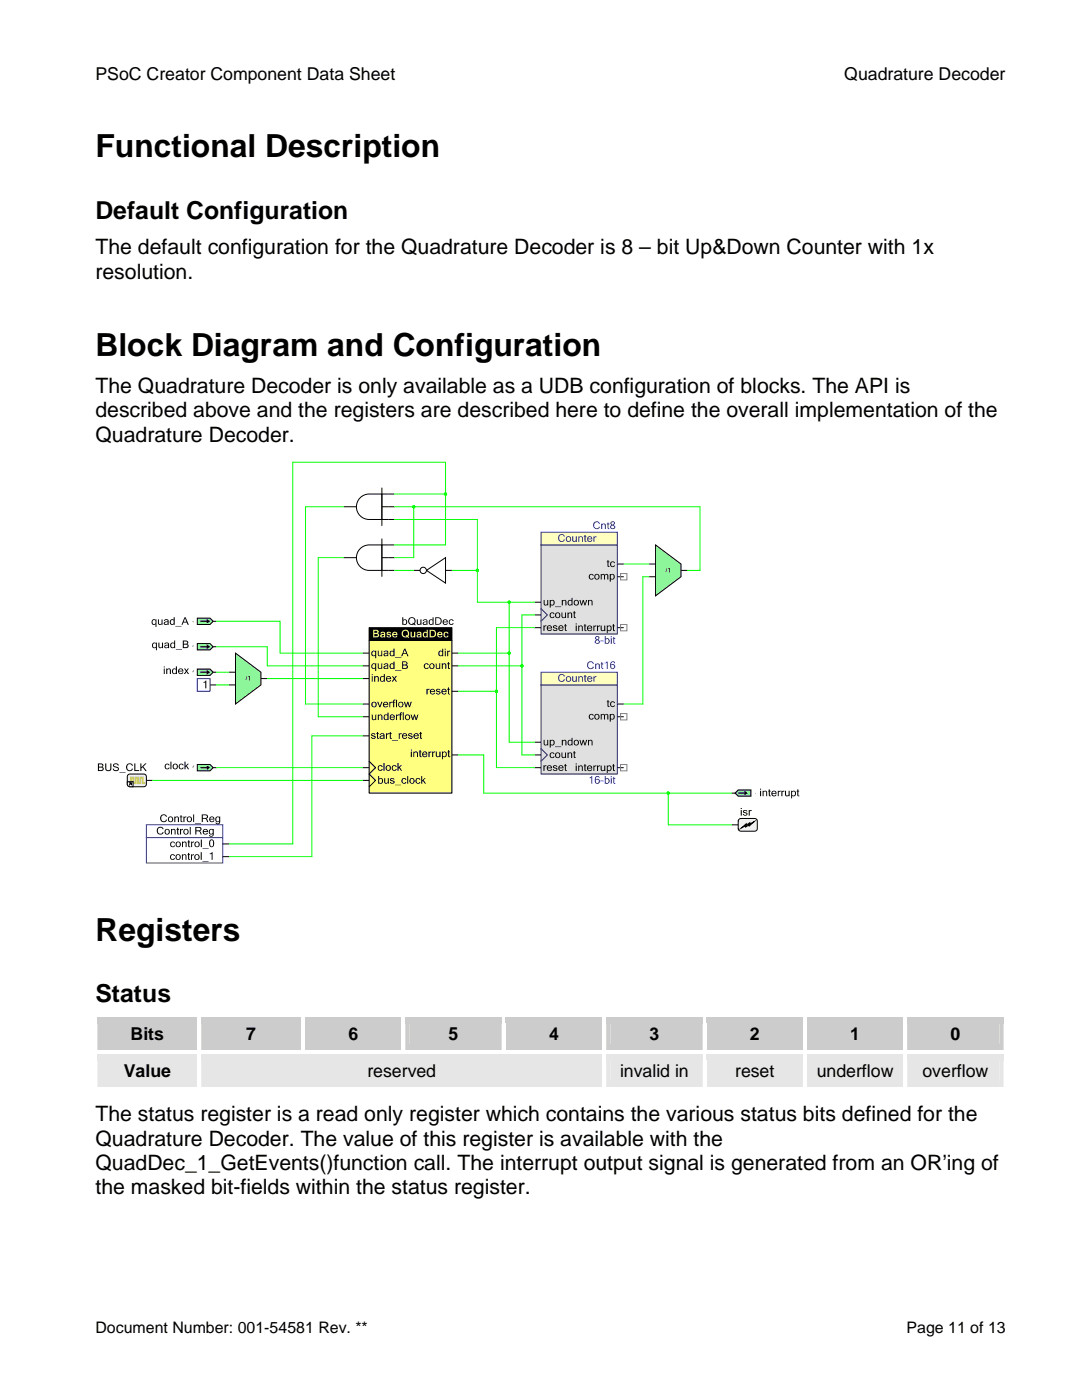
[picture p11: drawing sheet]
<svg xmlns="http://www.w3.org/2000/svg" width="216mm" height="279mm" viewBox="0 0 216 279" stroke-linecap="round" stroke-linejoin="round" font-family="sans-serif">
<defs><g id="words">
<g font-size="6.3">
<text x="19" y="31.3">Functional Description</text>
<text x="19" y="71">Block Diagram and Configuration</text>
<text x="19" y="187.7">Registers</text>
</g>
<g font-size="4.9">
<text x="19" y="43.7">Default Configuration</text>
<text x="19" y="200">Status</text>
</g>
<g font-size="4.2">
<text x="19" y="50.8">The default configuration for the Quadrature Decoder is 8 – bit Up&amp;Down Counter with 1x</text>
<text x="19" y="55.6">resolution.</text>
<text x="19" y="78.4">The Quadrature Decoder is only available as a UDB configuration of blocks. The API is</text>
<text x="19" y="83.2">described above and the registers are described here to define the overall implementation of the</text>
<text x="19.1" y="88.1">Quadrature Decoder.</text>
<text x="19" y="223.8">The status register is a read only register which contains the various status bits defined for the</text>
<text x="19" y="228.6">Quadrature Decoder. The value of this register is available with the</text>
<text x="19" y="233.5">QuadDec_1_GetEvents()function call. The interrupt output signal is generated from an OR’ing of</text>
<text x="19" y="238.4">the masked bit-fields within the status register.</text>
</g>
<g font-size="3.5">
<text x="19" y="16">PSoC Creator Component Data Sheet</text>
<text x="168.5" y="16">Quadrature Decoder</text>
<text x="26.1" y="207.5">Bits</text>
<text x="49.1" y="207.5">7</text>
<text x="69.5" y="207.5">6</text>
<text x="89.5" y="207.5">5</text>
<text x="109.6" y="207.5">4</text>
<text x="129.6" y="207.5">3</text>
<text x="149.6" y="207.5">2</text>
<text x="169.6" y="207.5">1</text>
<text x="189.7" y="207.5">0</text>
<text x="24.7" y="214.9">Value</text>
<text x="73.3" y="214.9">reserved</text>
<text x="123.7" y="214.9">invalid in</text>
<text x="146.7" y="214.9">reset</text>
<text x="163" y="214.9">underflow</text>
<text x="184.1" y="214.9">overflow</text>
</g>
<g font-size="3.2">
<text x="19" y="266">Document Number: 001-54581 Rev. **</text>
<text x="180.9" y="266">Page 11 of 13</text>
</g>
</g></defs>
<path d="M39.4 123.4v1.2h2.5l.6-.6-.6-.6zM42.5 124h.7z" fill-rule="evenodd" fill="#40e0d0"/>
<path d="M39.4 123.4h2.5l.6 .6-.6 .6h-2.5zM42.5 124h.7" fill="none" stroke="#000" stroke-width=".2"/>
<g fill="#000">
<path d="M30.4 123.7l.3-.1 .3 .1 .2-.1v1.5h-.2v-.5a.53 .53 0 0 1-.7-.1 .53 .53 0 0 1 .1-.8zM30.5 123.8v.5l.1 .2h.3l.1-.1v-.5l-.3-.2zM31.5 123.6h.2v.8l.2 .2 .3-.2v-.8h.2v1.1h-.2v-.1a.4 .4 0 0 1-.4 .1 .4 .4 0 0 1-.3-.4zM32.9 124.3a.27 .27 0 0 0 .2 .3 .27 .27 0 0 0 .3-.2v-.2zM32.8 123.7l.4-.1a.38 .38 0 0 1 .5 .4v.7l-.3-.1-.5 .1-.2-.2v-.3l.7-.2v-.2l-.2-.1-.5 .2zM34.2 123.8a.41 .41 0 0 0-.1 .5 .41 .41 0 0 0 .4 .2l.1-.1v-.5zM34 123.7l.4-.1 .2 .1v-.5h.3v1.5h-.3v-.1a.52 .52 0 0 1-.7-.1 .52 .52 0 0 1 .1-.8zM35 124.9h1.2v.1h-1.2zM36.9 123.4l-.2 .7h.5zM36.8 123.2h.2l.7 1.5h-.3l-.1-.5h-.7l-.2 .5h-.2z" fill-rule="evenodd"/>
<path d="M40 123.9h1.3v-.3l.6 .4-.6 .4v-.3h-1.3z" fill-rule="evenodd"/>
</g>
<path d="M38.4 124l.2 .1" fill="none" stroke="#808080" stroke-width=".2"/>
<path d="M39.4 128.4v1.3h2.5l.6-.6-.6-.7zM42.5 129.1h.7z" fill-rule="evenodd" fill="#40e0d0"/>
<path d="M39.4 128.4h2.5l.6 .7-.6 .6h-2.5zM42.5 129.1h.7" fill="none" stroke="#000" stroke-width=".2"/>
<g fill="#000">
<path d="M30.5 128.4l.8-.2v1.6h-.2v-.6a.54 .54 0 0 1-.7-.1 .54 .54 0 0 1 .1-.7zM30.6 128.5v.6l.4 .1 .1-.2v-.5l-.3-.1zM31.6 128.2h.2v.9l.2 .1 .3-.2v-.8h.2v1.1h-.2v-.1a.4 .4 0 0 1-.4 .2 .4 .4 0 0 1-.3-.4zM33 128.9a.27 .27 0 0 0 .2 .4 .27 .27 0 0 0 .3-.2v-.3zM32.9 128.4l.4-.2a.38 .38 0 0 1 .4 .4v.7h-.2v-.1l-.5 .2-.2-.2v-.4l.7-.1v-.2l-.2-.1-.5 .2zM34.2 128.5v.5l.1 .2h.3l.2-.2v-.5l-.3-.1zM34.1 128.4l.3-.2 .4 .1v-.5h.1v1.5h-.1v-.1a.54 .54 0 0 1-.8-.1 .54 .54 0 0 1 .1-.7zM35.1 129.6h1.2v.1h-1.2zM36.5 127.8a.99 .99 0 0 1 1 .3v.3l-.2 .1a.43 .43 0 0 1 .3 .6 .43 .43 0 0 1-.5 .2h-.6zM36.7 128v.5l.6-.2v-.2zM36.7 128.7v.5l.7-.2-.1-.3z" fill-rule="evenodd"/>
<path d="M40 129h1.3v-.3l.6 .4-.6 .4v-.3h-1.3z" fill-rule="evenodd"/>
</g>
<path d="M38.6 128.8l-.2 .3" fill="none" stroke="#808080" stroke-width=".2"/>
<path d="M39.4 133.5v1.3h2.5l.6-.6-.6-.7zM42.5 134.2h.7z" fill-rule="evenodd" fill="#40e0d0"/>
<path d="M39.4 133.5h2.5l.6 .7-.6 .6h-2.5zM42.5 134.2h.7" fill="none" stroke="#000" stroke-width=".2"/>
<g fill="#000">
<path d="M32.7 133.4h.2v1.1h-.2zM32.7 133h.2v.2h-.2zM33.2 133.4h.2v.2a.4 .4 0 0 1 .4-.2 .4 .4 0 0 1 .3 .4v.7h-.2v-.8l-.2-.1-.3 .1v.8h-.2zM34.6 133.6v.7h.4l.1-.1v-.5l-.3-.2zM34.5 133.5l.3-.1 .3 .1v-.5h.2v1.5h-.2v-.1a.53 .53 0 0 1-.7-.1 .53 .53 0 0 1 .1-.8zM35.7 133.5a.55 .55 0 0 1 .6-.1 .55 .55 0 0 1 .3 .6h-.9a.33 .33 0 0 0 .3 .4 .33 .33 0 0 0 .4-.2h.2a.57 .57 0 0 1-.9 .2 .57 .57 0 0 1 0-.9zM35.9 133.6l-.1 .3h.6l-.2-.3zM36.7 133.4h.3l.2 .4 .3-.4h.2l-.4 .5 .4 .6h-.2l-.3-.4-.3 .4h-.2l.4-.6z" fill-rule="evenodd"/>
<path d="M40 134h1.3v-.3l.6 .5-.6 .4v-.3h-1.3z" fill-rule="evenodd"/>
</g>
<path d="M38.7 133.8l-.3 .4" fill="none" stroke="#808080" stroke-width=".2"/>
<path d="M39.4 152.6v1.2h2.5l.6-.6-.6-.6zM42.5 153.2h.7z" fill-rule="evenodd" fill="#40e0d0"/>
<path d="M45.7 134.2h1.3M45.7 136.7h1.3M52.1 135.4h1.2M39.4 152.6h2.5l.6 .6-.6 .6h-2.5zM42.5 153.2h.7" fill="none" stroke="#000" stroke-width=".2"/>
<g fill="#000">
<path d="M33 152.5l.6-.1 .2 .3-.3-.1a.37 .37 0 0 0-.4 .4 .37 .37 0 0 0 .5 .3l.2-.1a.55 .55 0 0 1-.8 .2 .55 .55 0 0 1 0-.9zM34 152h.2v1.5h-.2zM34.4 153a.56 .56 0 0 1 1.1 0 .56 .56 0 0 1-1.1 0zM34.7 152.7a.39 .39 0 0 0-.1 .5 .39 .39 0 0 0 .6 .1 .39 .39 0 0 0 .1-.6 .39 .39 0 0 0-.6 0zM35.8 152.5l.5-.1 .3 .3-.3-.1a.37 .37 0 0 0-.4 .4 .37 .37 0 0 0 .5 .3l.2-.1a.55 .55 0 0 1-.8 .2 .55 .55 0 0 1 0-.9zM36.8 152h.2v.9l.4-.5h.3l-.4 .4 .4 .7h-.2l-.4-.5-.1 .5h-.2z" fill-rule="evenodd"/>
<path d="M40 153.1h1.3v-.3l.6 .4-.6 .4v-.3h-1.3z" fill-rule="evenodd"/>
</g>
<path d="M38.7 152.8l-.3 .4" fill="none" stroke="#808080" stroke-width=".2"/>
<path d="M47 130.3l5.1 3.9v2.5l-5.1 3.8z" fill-rule="evenodd" fill="#98fb98"/>
<path d="M47 130.3l5.1 3.9v2.5l-5.1 3.8z" fill="none" stroke="#000" stroke-width=".2"/>
<path d="M49.3 134.9l-.2 .9h-.1zM49.5 135l.3-.1v.9h-.1v-.7z" fill-rule="evenodd" fill="#000"/>
<path d="M147.4 163.6l.4-.3 3 .1 .3 .5-.1 1.7-.4 .3-3-.1-.3-.4z" fill-rule="evenodd" fill="#f1f1f1"/>
<path d="M147.4 163.6l.4-.3 3 .1 .3 .5-.1 1.7-.4 .3-3-.1-.3-.4z" fill="none" stroke="#000" stroke-width=".2"/>
<path d="M147.9 165.2l1-.8v.3l.7-.5v.3l.9-.5-1 .8v-.2l-.7 .5v-.3z" fill-rule="evenodd" fill="#ff0"/>
<path d="M146 164.6h1.3M147.9 165.2l1-.8v.3l.7-.5v.3l.9-.5-1 .8v-.2l-.7 .5v-.3z" fill="none" stroke="#000" stroke-width=".2"/>
<path d="M147.8 161.7h.2v1.1h-.2zM147.8 161.2h.2v.3h-.2zM148.4 161.7h.5l.2 .2-.5-.1-.1 .2a.62 .62 0 0 1 .6 .6l-.2 .2h-.5l-.2-.4 .5 .2 .3-.2a.52 .52 0 0 1-.6-.7zM149.4 161.7h.2v.1l.4-.2v.2l-.4 .2v.8h-.2z" fill-rule="evenodd" fill="#000"/>
<path d="M146.7 158.3l.6-.7h2.5v1.3h-2.5zM146 158.3h.7z" fill-rule="evenodd" fill="#40e0d0"/>
<path d="M146 158.3h.7M146.7 158.3l.6-.7h2.5v1.3h-2.5z" fill="none" stroke="#000" stroke-width=".2"/>
<g fill="#000">
<path d="M147.3 158.2h1.3v-.3l.6 .4-.6 .4v-.3h-1.3z" fill-rule="evenodd"/>
<path d="M151.7 157.8h.2v1.1h-.2zM151.7 157.4h.2v.2h-.2zM152.2 157.8h.2v.1a.41 .41 0 0 1 .4-.1 .41 .41 0 0 1 .3 .4v.7h-.2v-.8l-.2-.2-.3 .2v.8h-.2zM153.4 157.5h.2v.3h.2v.2h-.2v.6v.2h.2a.23 .23 0 0 1-.3 .1 .23 .23 0 0 1-.1-.3v-.6h-.1zM154.1 157.9a.53 .53 0 0 1 .6-.1 .53 .53 0 0 1 .3 .6h-.9a.33 .33 0 0 0 .3 .4 .33 .33 0 0 0 .3-.2h.2a.56 .56 0 0 1-.8 .2 .56 .56 0 0 1 0-.9zM154.2 158l-.1 .3h.6l-.1-.3zM155.2 157.8h.2v.2l.4-.2v.2l-.4 .1v.8h-.2zM155.9 157.8h.2v.2l.4-.2v.2l-.4 .1v.8h-.2zM156.6 157.8h.2l.1 .8 .2 .2 .3-.2v-.8h.2v1.1h-.2v-.1a.4 .4 0 0 1-.5 .1 .4 .4 0 0 1-.3-.4zM157.9 157.8h.2v.1a.51 .51 0 0 1 .7 .5 .51 .51 0 0 1-.7 .4v.5h-.2zM158.1 158.1v.5a.37 .37 0 0 0 .6-.2 .37 .37 0 0 0-.5-.4zM159.1 157.5h.2v.3h.2v.2h-.2v.7l.2 .1a.23 .23 0 0 1-.3 .1 .23 .23 0 0 1-.1-.3v-.6h-.1z" fill-rule="evenodd"/>
</g>
<path d="M150.8 158.3l-.1 .1" fill="none" stroke="#808080" stroke-width=".2"/>
<path d="M43.2 124h12.7v6.3h16.5M43.2 129.1h10.1v3.8h19.1M43.2 134.2h2.5M43.2 136.7h2.5M53.3 135.4h19.1" fill="none" stroke="#0f0" stroke-width=".2"/>
<path d="M107.9 136.7h15.3v17.8h-15.3z" fill="#e0e0e0"/>
<path d="M107.9 136.7h15.3v17.8h-15.3z" fill="none" stroke="#00f" stroke-width=".2"/>
<path d="M107.9 134.2h15.3v2.5h-15.3z" fill="#ffffc0"/>
<path d="M107.9 134.2h15.3v2.5h-15.3z" fill="none" stroke="#00f" stroke-width=".2"/>
<g fill="#00f">
<path d="M117.3 132.2a.68 .68 0 0 1 1.2 .3h-.2a.54 .54 0 0 0-.8-.2 .54 .54 0 0 0-.1 .8l.5 .3 .6-.4a.73 .73 0 0 1-1.1 .4 .73 .73 0 0 1-.2-1.1zM118.8 132.4h.2v.2a.4 .4 0 0 1 .4-.2 .4 .4 0 0 1 .3 .4v.7h-.2v-.8l-.2-.2-.3 .2v.8h-.2zM120 132.1h.2v.3h.2v.2h-.2v.7l.2 .1a.23 .23 0 0 1-.3 .1 .23 .23 0 0 1-.1-.3v-.6h-.1zM120.7 132.2l.5-.2v1.5h-.1v-1.2l-.4 .1zM121.9 132.2l.6-.2 .2 .4-.6-.2-.2 .5a.5 .5 0 0 1 .8 .2 .5 .5 0 0 1-.4 .7 .5 .5 0 0 1-.6-.6zM121.9 133a.35 .35 0 0 0 .7 0 .35 .35 0 0 0-.7 0z" fill-rule="evenodd"/>
<path d="M111.5 134.7a.69 .69 0 0 1 1.2 .3h-.2a.52 .52 0 0 0-.7-.2 .52 .52 0 0 0-.2 .7 .47 .47 0 0 0 .4 .4 .47 .47 0 0 0 .5-.3h.2a.73 .73 0 0 1-1 .4 .73 .73 0 0 1-.3-1.1zM112.9 135.5a.56 .56 0 0 1 1.1 0 .56 .56 0 0 1-1.1 0zM113.2 135.2a.39 .39 0 0 0-.1 .5 .39 .39 0 0 0 .6 .1 .39 .39 0 0 0 0-.5 .39 .39 0 0 0-.5-.1zM114.2 135h.2v.8l.2 .1 .3-.2v-.7h.2v1.1h-.2v-.2a.41 .41 0 0 1-.5 .2 .41 .41 0 0 1-.2-.4zM115.4 135h.2v.1a.4 .4 0 0 1 .4-.1 .4 .4 0 0 1 .3 .3v.8h-.2v-.9l-.2-.1-.3 .2v.8h-.2zM116.6 134.7h.2v.3h.2v.1h-.2v.6l.1 .2h.2a.23 .23 0 0 1-.4 .2 .23 .23 0 0 1-.1-.4v-.6h-.1zM117.3 135.1a.54 .54 0 0 1 .6-.1 .54 .54 0 0 1 .3 .6h-.9a.34 .34 0 0 0 .3 .3 .34 .34 0 0 0 .4-.2h.2a.57 .57 0 0 1-.9 .3 .57 .57 0 0 1 0-.9zM117.5 135.2l-.2 .2h.7l-.2-.3zM118.4 135h.2v.1l.4-.1v.1l-.4 .2v.8h-.2z" fill-rule="evenodd"/>
<path d="M117.6 155.2l.6-.3v1.5h-.2v-1.2l-.4 .1zM118.8 155.1l.6-.2 .3 .3-.6-.1-.2 .5a.5 .5 0 0 1 .7 .2 .5 .5 0 0 1-.4 .7 .5 .5 0 0 1-.5-.6zM118.8 155.9a.35 .35 0 0 0 .7 0 .35 .35 0 0 0-.7 0zM119.8 155.8h.6v.2h-.6zM120.6 154.9h.3v.5a.51 .51 0 0 1 .7 .5 .51 .51 0 0 1-.7 .4l-.3 .1zM120.9 155.6v.5a.37 .37 0 0 0 .6-.2 .37 .37 0 0 0-.5-.4zM121.9 155.3h.2v1.1h-.2zM121.9 154.9h.2v.2h-.2zM122.4 155h.2v.3h.2v.2h-.2v.7l.2 .1a.23 .23 0 0 1-.3 .1 .23 .23 0 0 1-.1-.3v-.6h-.1z" fill-rule="evenodd"/>
</g>
<g fill="#000">
<path d="M108.4 152.7h.2v.2l.4-.2v.2l-.4 .2v.7h-.2zM109.2 152.9a.54 .54 0 0 1 .7-.1 .54 .54 0 0 1 .3 .5h-.9a.32 .32 0 0 0 .2 .4 .32 .32 0 0 0 .4-.2h.2a.57 .57 0 0 1-.8 .2 .57 .57 0 0 1-.1-.8zM109.4 153l-.1 .2h.6l-.2-.3zM110.4 152.8l.2-.1a.46 .46 0 0 1 .6 .3l-.4-.1-.3 .2a.52 .52 0 0 1 .6 .7h-.1a.48 .48 0 0 1-.7-.3l.5 .2h.2v-.2a.51 .51 0 0 1-.6-.7zM111.5 152.9a.54 .54 0 0 1 .7-.1 .54 .54 0 0 1 .3 .5h-.9a.32 .32 0 0 0 .2 .4 .32 .32 0 0 0 .4-.2h.2a.57 .57 0 0 1-.8 .2 .57 .57 0 0 1-.1-.8zM111.7 153l-.1 .2h.6l-.2-.3zM112.7 152.5h.2v.2h.2v.2h-.2v.6l.2 .2a.22 .22 0 0 1-.3 .1 .22 .22 0 0 1-.1-.3v-.6h-.1z" fill-rule="evenodd"/>
<path d="M108.5 147.7h.2v.8l.2 .1 .3-.2v-.7h.2v1.1h-.2v-.2a.4 .4 0 0 1-.4 .2 .4 .4 0 0 1-.3-.4zM109.7 147.7h.2v.1a.52 .52 0 0 1 .8 .4 .52 .52 0 0 1-.8 .5v.5h-.2zM110 147.8l-.1 .2v.5a.38 .38 0 0 0 .6-.2 .38 .38 0 0 0-.5-.5zM110.7 149h1.3v.1h-1.3zM112.1 147.7h.2v.1a.4 .4 0 0 1 .5-.1 .4 .4 0 0 1 .2 .3v.8h-.2v-.9l-.2-.1-.3 .2v.8h-.2zM113.5 147.9v.5l.1 .2h.3l.1-.2v-.5l-.3-.1zM113.4 147.8l.3-.2 .3 .1v-.4h.2v1.5h-.2v-.2a.54 .54 0 0 1-.7-.1 .54 .54 0 0 1 .1-.7zM114.4 148.2a.6 .6 0 0 1 1.2 0 .6 .6 0 0 1-1.2 0zM114.8 147.9a.39 .39 0 0 0-.1 .5 .39 .39 0 0 0 .5 .1 .39 .39 0 0 0 .1-.5 .39 .39 0 0 0-.5-.1zM115.6 147.7h.2l.2 .8 .3-.8h.2l.2 .8 .2-.8h.3l-.4 1.1h-.2l-.2-.8-.3 .8h-.1zM117.3 147.7h.2v.1a.4 .4 0 0 1 .5-.1 .4 .4 0 0 1 .2 .3v.8h-.2v-.9l-.2-.1-.3 .2v.8h-.2z" fill-rule="evenodd"/>
<path d="M109.8 150.3l.6-.1 .2 .3-.2-.2a.37 .37 0 0 0-.5 .4 .37 .37 0 0 0 .5 .3l.2-.1a.54 .54 0 0 1-.8 .3 .54 .54 0 0 1 0-.9zM110.7 150.7a.56 .56 0 0 1 1.1 0 .56 .56 0 0 1-1.1 0zM111 150.4a.39 .39 0 0 0 0 .6 .39 .39 0 0 0 .5 0 .39 .39 0 0 0 .1-.5 .39 .39 0 0 0-.6-.1zM112 150.2h.2v.8l.2 .1 .4-.1v-.8h.1v1.1h-.1v-.2a.4 .4 0 0 1-.5 .2 .4 .4 0 0 1-.3-.4zM113.2 150.2h.3v.1a.41 .41 0 0 1 .4-.1 .41 .41 0 0 1 .3 .4v.7h-.2v-.9l-.3-.1-.2 .2v.8h-.3zM114.5 149.9h.2v.3h.2v.1h-.2v.7l.2 .1a.22 .22 0 0 1-.3 .2 .22 .22 0 0 1-.1-.4v-.6h-.2z" fill-rule="evenodd"/>
<path d="M114.9 152.8h.2v1.1h-.2zM114.9 152.4h.2v.2h-.2zM115.4 152.8h.2v.1a.4 .4 0 0 1 .4-.1 .4 .4 0 0 1 .3 .4v.7h-.2v-.8l-.2-.2-.3 .2v.8h-.2zM116.6 152.5h.2v.3h.2v.1h-.2v.7l.2 .1a.23 .23 0 0 1-.3 .2 .23 .23 0 0 1-.1-.4v-.6h-.1zM117.3 152.9a.53 .53 0 0 1 .6-.1 .53 .53 0 0 1 .3 .6h-.9a.33 .33 0 0 0 .3 .3 .33 .33 0 0 0 .4-.2h.2a.56 .56 0 0 1-.9 .3 .56 .56 0 0 1 0-.9zM117.5 153l-.2 .2h.7l-.1-.2zM118.4 152.8h.2v.1l.4-.1v.2l-.4 .1v.8h-.2zM119.1 152.8h.2v.1l.4-.1v.2l-.4 .1v.8h-.2zM119.8 152.8h.3v.8l.2 .1 .3-.1v-.8h.2v1.1h-.2v-.2a.4 .4 0 0 1-.5 .2 .4 .4 0 0 1-.3-.4zM121.1 152.8h.2v.1a.51 .51 0 0 1 .7 .4 .51 .51 0 0 1-.7 .5v.5h-.2zM121.3 153.1v.5a.37 .37 0 0 0 .6-.2 .37 .37 0 0 0-.5-.4zM122.3 152.5h.2v.3h.2v.1h-.2v.8h.2a.23 .23 0 0 1-.3 .2 .23 .23 0 0 1-.1-.4v-.6h-.1z" fill-rule="evenodd"/>
<path d="M117.6 142.6l.6-.1 .3 .3h-.2a.32 .32 0 0 0-.5 0 .32 .32 0 0 0 0 .5 .32 .32 0 0 0 .5 0h.2a.55 .55 0 0 1-.9 .2 .55 .55 0 0 1 0-.9zM118.5 143a.6 .6 0 0 1 1.2 0 .6 .6 0 0 1-1.2 0zM118.9 142.7a.39 .39 0 0 0-.1 .6 .39 .39 0 0 0 .5 .1 .39 .39 0 0 0 .1-.6 .39 .39 0 0 0-.5-.1zM119.9 142.5h.2v.1a.37 .37 0 0 1 .6 .1l.3-.2 .3 .1 .1 1h-.2v-.8l-.2-.2-.3 .2v.8h-.2v-.8l-.1-.2-.3 .2v.8h-.2zM121.7 142.5h.2v.1a.52 .52 0 0 1 .8 .5 .52 .52 0 0 1-.8 .4v.5h-.2zM122 142.7l-.1 .1v.5a.38 .38 0 0 0 .6-.2 .38 .38 0 0 0-.5-.4z" fill-rule="evenodd"/>
<path d="M121.2 139.7h.2v.3h.2v.1h-.2v.7l.2 .1a.22 .22 0 0 1-.3 .2 .22 .22 0 0 1-.1-.3v-.7h-.1zM121.9 140.1l.5-.1 .3 .3h-.2a.3 .3 0 0 0-.4-.2 .3 .3 0 0 0-.2 .4l.2 .4 .6-.1a.55 .55 0 0 1-.8 .2 .55 .55 0 0 1 0-.9z" fill-rule="evenodd"/>
</g>
<path d="M106.7 153.2h1.2M106.7 148.1h1.2M106.7 150.7h1.2M123.2 153.2h1.3M123.2 140.5h1.3M123.2 143h1.3" fill="none" stroke="#000" stroke-width=".2"/>
<path d="M123.8 142.4h1.3v1.3h-1.3zM123.8 152.6h1.3v1.2h-1.3z" fill="none" stroke="#808080" stroke-width=".2"/>
<path d="M107.9 149.4l1.3 1.3-1.3 1.2" fill="none" stroke="#00f" stroke-width=".2"/>
<path d="M91.4 130.3h10.2M91.4 150.7h5.1" fill="none" stroke="#0f0" stroke-width=".2"/>
<circle cx="101.6" cy="130.3" r=".32" fill="#0f0"/>
<path d="M91.4 138h7.7M96.5 150.7v7.6" fill="none" stroke="#0f0" stroke-width=".2"/>
<circle cx="99.1" cy="138" r=".32" fill="#0f0"/>
<path d="M91.4 132.9h12.7" fill="none" stroke="#0f0" stroke-width=".2"/>
<circle cx="104.1" cy="132.9" r=".32" fill="#0f0"/>
<path d="M107.9 108.8h15.3v17.7h-15.3z" fill="#e0e0e0"/>
<path d="M107.9 108.8h15.3v17.7h-15.3z" fill="none" stroke="#00f" stroke-width=".2"/>
<path d="M107.9 106.2h15.3v2.6h-15.3z" fill="#ffffc0"/>
<path d="M107.9 106.2h15.3v2.6h-15.3z" fill="none" stroke="#00f" stroke-width=".2"/>
<g fill="#00f">
<path d="M118.6 104.2a.69 .69 0 0 1 1.1 .3h-.2a.54 .54 0 0 0-.8-.1 .54 .54 0 0 0 0 .8 .54 .54 0 0 0 .8 0v-.1h.2a.75 .75 0 0 1-1.1 .3 .75 .75 0 0 1 0-1.2zM120 104.5h.2v.1a.4 .4 0 0 1 .4-.1 .4 .4 0 0 1 .3 .4v.7h-.2v-.8l-.2-.2-.3 .2v.8h-.2zM121.2 104.2h.2v.3h.2v.1h-.2v.7v.1h.2a.22 .22 0 0 1-.3 .2 .22 .22 0 0 1-.1-.3v-.7h-.1zM121.9 104.1a.43 .43 0 0 1 .7 .1 .43 .43 0 0 1-.2 .6 .45 .45 0 0 1 .3 .6 .45 .45 0 0 1-.7 .2l-.3-.4 .3-.4-.2-.4zM122.1 104.2l-.1 .2 .2 .3 .3-.4zM122 105.2a.3 .3 0 0 0 .6 0 .3 .3 0 0 0-.6 0z" fill-rule="evenodd"/>
<path d="M111.5 106.8a.68 .68 0 0 1 1.2 .3h-.2a.54 .54 0 0 0-.8-.2 .54 .54 0 0 0-.1 .8l.5 .3 .6-.3a.75 .75 0 0 1-1.1 .3 .75 .75 0 0 1-.1-1.2zM112.9 107.6a.56 .56 0 0 1 1.1 0 .56 .56 0 0 1-1.1 0zM113.2 107.3a.39 .39 0 0 0-.1 .5 .39 .39 0 0 0 .6 .1 .39 .39 0 0 0 0-.5 .39 .39 0 0 0-.5-.1zM114.2 107h.2v.8l.2 .2 .3-.2v-.8h.2v1.1h-.2v-.1a.4 .4 0 0 1-.5 .1 .4 .4 0 0 1-.2-.3zM115.4 107h.2v.2a.41 .41 0 0 1 .4-.2 .41 .41 0 0 1 .3 .4v.7h-.2v-.8l-.2-.1-.3 .1v.8h-.2zM116.6 106.8h.2v.2h.2v.2h-.2v.6l.1 .2h.2a.23 .23 0 0 1-.4 .1 .23 .23 0 0 1-.1-.3v-.6h-.1zM117.3 107.2a.53 .53 0 0 1 .6-.1 .53 .53 0 0 1 .3 .5h-.9a.33 .33 0 0 0 .3 .4 .33 .33 0 0 0 .4-.2h.2a.56 .56 0 0 1-.9 .2 .56 .56 0 0 1 0-.8zM117.5 107.2l-.2 .3h.7l-.1-.3zM118.4 107h.2v.2l.4-.2v.2l-.4 .2v.7h-.2z" fill-rule="evenodd"/>
<path d="M118.9 127a.42 .42 0 0 1 .6 0 .42 .42 0 0 1-.1 .7 .48 .48 0 0 1 0 .8 .48 .48 0 0 1-.7-.4l.3-.4-.3-.4zM119 127.1v.4l.2 .1 .2-.1v-.4zM118.9 128.1a.3 .3 0 0 0 .6 0 .3 .3 0 0 0-.6 0zM119.8 127.8h.6v.2h-.6zM120.6 127h.3v.5a.52 .52 0 0 1 .7 .5 .52 .52 0 0 1-.7 .4l-.3 .1zM121 127.6l-.1 .1v.5l.1 .1a.39 .39 0 0 0 .4-.4 .39 .39 0 0 0-.4-.3zM121.9 127.4h.2v1.1h-.2zM121.9 127h.2v.2h-.2zM122.4 127.1h.2v.3h.2v.1h-.2v.8h.2a.23 .23 0 0 1-.3 .2 .23 .23 0 0 1-.1-.3v-.7h-.1z" fill-rule="evenodd"/>
</g>
<g fill="#000">
<path d="M117.6 114.7l.6-.1 .3 .3h-.2l-.1-.2a.37 .37 0 0 0-.5 .1 .37 .37 0 0 0 .1 .5 .37 .37 0 0 0 .5 0h.2a.55 .55 0 0 1-.9 .2 .55 .55 0 0 1 0-.8zM118.5 115.1a.6 .6 0 0 1 1.2 0 .6 .6 0 0 1-1.2 0zM118.9 114.8a.39 .39 0 0 0-.1 .5 .39 .39 0 0 0 .5 .1 .39 .39 0 0 0 .1-.5 .39 .39 0 0 0-.5-.1zM119.9 114.6h.2v.1l.4-.1 .2 .1 .3-.2 .2 .1 .2 .3v.8h-.2v-.9l-.2-.1-.3 .2v.8h-.2v-.9l-.1-.1-.3 .2v.8h-.2zM121.7 114.6h.2v.1a.51 .51 0 0 1 .8 .4 .51 .51 0 0 1-.8 .5v.5h-.2zM122 114.7l-.1 .2v.5a.38 .38 0 0 0 .6-.2 .38 .38 0 0 0-.5-.5z" fill-rule="evenodd"/>
<path d="M121.2 111.8h.2v.3h.2v.1h-.2v.6l.2 .2a.22 .22 0 0 1-.3 .1 .22 .22 0 0 1-.1-.3v-.6h-.1zM121.9 112.2l.5-.1 .3 .3-.3-.2a.37 .37 0 0 0-.5 .4 .37 .37 0 0 0 .6 .3l.2-.1a.54 .54 0 0 1-.8 .2 .54 .54 0 0 1 0-.8z" fill-rule="evenodd"/>
<path d="M108.4 124.8h.2v.2l.4-.2v.2l-.4 .1v.8h-.2zM109.2 124.9a.53 .53 0 0 1 .7-.1 .53 .53 0 0 1 .3 .6h-.9a.32 .32 0 0 0 .2 .4 .32 .32 0 0 0 .4-.2h.2a.56 .56 0 0 1-.8 .2 .56 .56 0 0 1-.1-.9zM109.4 125l-.1 .3h.6l-.2-.3zM110.4 124.9l.2-.1a.45 .45 0 0 1 .6 .3l-.5-.2-.2 .2a.52 .52 0 0 1 .6 .7l-.1 .1a.47 .47 0 0 1-.7-.3l.6 .2 .1-.3a.63 .63 0 0 1-.6-.5zM111.5 124.9a.53 .53 0 0 1 .7-.1 .53 .53 0 0 1 .3 .6h-.9a.32 .32 0 0 0 .2 .4 .32 .32 0 0 0 .4-.2h.2a.56 .56 0 0 1-.8 .2 .56 .56 0 0 1-.1-.9zM111.7 125l-.1 .3h.6l-.2-.3zM112.7 124.5h.2v.3h.2v.2h-.2v.6l.2 .2a.22 .22 0 0 1-.3 .1 .22 .22 0 0 1-.1-.3v-.6h-.1z" fill-rule="evenodd"/>
<path d="M108.5 119.7h.2v.8l.2 .2 .3-.2v-.8h.2v1.1h-.2v-.1a.4 .4 0 0 1-.4 .1 .4 .4 0 0 1-.3-.3zM109.7 119.7h.2v.2a.51 .51 0 0 1 .8 .4 .51 .51 0 0 1-.8 .4v.5h-.2zM110 119.9l-.1 .2v.5a.37 .37 0 0 0 .6-.2 .37 .37 0 0 0-.5-.5zM110.7 121.1h1.3v.1h-1.3zM112.1 119.7h.2v.2a.41 .41 0 0 1 .5-.2 .41 .41 0 0 1 .2 .4v.7h-.2v-.8l-.2-.1-.3 .1v.8h-.2zM113.6 119.9a.39 .39 0 0 0-.1 .6 .39 .39 0 0 0 .5 0v-.5zM113.4 119.9l.3-.2 .3 .1v-.5h.2v1.5h-.2v-.1a.53 .53 0 0 1-.7-.1 .53 .53 0 0 1 .1-.7zM114.4 120.3a.6 .6 0 0 1 1.2 0 .6 .6 0 0 1-1.2 0zM114.6 120.3a.39 .39 0 0 0 .7 0 .39 .39 0 0 0-.7 0zM115.6 119.7h.2l.2 .9 .3-.9h.2l.2 .9 .2-.9h.3l-.4 1.1h-.2l-.2-.8-.3 .8h-.1zM117.3 119.7h.2v.2a.41 .41 0 0 1 .5-.2 .41 .41 0 0 1 .2 .4v.7h-.2v-.8l-.2-.1-.3 .1v.8h-.2z" fill-rule="evenodd"/>
<path d="M109.8 122.4l.6-.2 .2 .4-.2-.2a.37 .37 0 0 0-.6 .4 .37 .37 0 0 0 .6 .2h.2a.54 .54 0 0 1-.8 .2 .54 .54 0 0 1 0-.8zM110.7 122.8a.56 .56 0 0 1 1.1 0 .56 .56 0 0 1-1.1 0zM111 122.5a.39 .39 0 0 0 0 .5 .39 .39 0 0 0 .5 .1 .39 .39 0 0 0 .1-.5 .39 .39 0 0 0-.6-.1zM112 122.2h.2v.9l.2 .1 .4-.2v-.8h.1v1.1h-.1v-.1a.4 .4 0 0 1-.5 .1 .4 .4 0 0 1-.3-.3zM113.2 122.2h.3v.2a.4 .4 0 0 1 .4-.2 .4 .4 0 0 1 .3 .4v.7h-.2v-.8l-.3-.1-.2 .2v.7h-.3zM114.5 122h.2v.2h.2v.2h-.2v.6l.2 .2a.22 .22 0 0 1-.3 .1 .22 .22 0 0 1-.1-.3v-.6h-.2z" fill-rule="evenodd"/>
<path d="M114.9 124.8h.2v1.1h-.2zM114.9 124.4h.2v.2h-.2zM115.4 124.8h.2v.2a.4 .4 0 0 1 .4-.2 .4 .4 0 0 1 .3 .4v.7h-.2v-.8l-.2-.1-.3 .2v.7h-.2zM116.6 124.6h.2v.2h.2v.2h-.2v.6v.2h.2a.23 .23 0 0 1-.3 .1 .23 .23 0 0 1-.1-.3v-.6h-.1zM117.3 125a.53 .53 0 0 1 .6-.1 .53 .53 0 0 1 .3 .5h-.9a.33 .33 0 0 0 .3 .4 .33 .33 0 0 0 .4-.2h.2a.56 .56 0 0 1-.9 .3 .56 .56 0 0 1 0-.9zM117.5 125.1l-.2 .2h.7l-.2-.3zM118.4 124.8h.2v.2l.4-.2v.2l-.4 .2v.7h-.2zM119.1 124.8h.2v.2l.4-.2v.2l-.4 .2v.7h-.2zM119.8 124.8h.3v.9l.2 .1 .3-.2v-.8h.2v1.1h-.2v-.1a.4 .4 0 0 1-.5 .1 .4 .4 0 0 1-.3-.3zM121.1 124.8h.2v.2a.52 .52 0 0 1 .7 .4 .52 .52 0 0 1-.7 .5v.5h-.2zM121.3 125.2v.5a.38 .38 0 0 0 .6-.2 .38 .38 0 0 0-.5-.5zM122.3 124.6h.2v.2h.2v.2h-.2v.7l.2 .1a.23 .23 0 0 1-.3 .1 .23 .23 0 0 1-.1-.3v-.6h-.1z" fill-rule="evenodd"/>
</g>
<path d="M123.2 112.6h1.3M123.2 115.1h1.3M106.7 125.3h1.2M106.7 120.2h1.2M106.7 122.7h1.2M123.2 125.3h1.3" fill="none" stroke="#000" stroke-width=".2"/>
<path d="M123.8 114.5h1.3v1.2h-1.3zM123.8 124.6h1.3v1.3h-1.3z" fill="none" stroke="#808080" stroke-width=".2"/>
<path d="M107.9 121.5l1.3 1.2-1.3 1.3" fill="none" stroke="#00f" stroke-width=".2"/>
<path d="M99.1 138v15.2h7.6" fill="none" stroke="#0f0" stroke-width=".2"/>
<circle cx="99.1" cy="138" r=".32" fill="#0f0"/>
<path d="M99.1 125.3v12.7" fill="none" stroke="#0f0" stroke-width=".2"/>
<circle cx="99.1" cy="138" r=".32" fill="#0f0"/>
<path d="M104.1 132.9v17.8h2.6" fill="none" stroke="#0f0" stroke-width=".2"/>
<circle cx="104.1" cy="132.9" r=".32" fill="#0f0"/>
<path d="M106.7 122.7h-2.6v10.2" fill="none" stroke="#0f0" stroke-width=".2"/>
<circle cx="104.1" cy="132.9" r=".32" fill="#0f0"/>
<path d="M101.6 148.1h5.1" fill="none" stroke="#0f0" stroke-width=".2"/>
<path d="M41.9 136.7h1.3" fill="none" stroke="#000" stroke-width=".2"/>
<path d="M39.4 135.4h2.5v2.6h-2.5z" fill="#fff"/>
<path d="M39.4 135.4h2.5v2.6h-2.5z" fill="none" stroke="#00f" stroke-width=".2"/>
<path d="M40.6 136.1l.6-.3v1.6h-.2v-1.2h-.4z" fill-rule="evenodd" fill="#000"/>
<path d="M99.1 125.3h7.6M101.6 130.3v17.8" fill="none" stroke="#0f0" stroke-width=".2"/>
<circle cx="101.6" cy="130.3" r=".32" fill="#0f0"/>
<path d="M101.6 120.2h5.1" fill="none" stroke="#0f0" stroke-width=".2"/>
<circle cx="101.6" cy="120.2" r=".32" fill="#0f0"/>
<path d="M101.6 120.2v10.1" fill="none" stroke="#0f0" stroke-width=".2"/>
<g fill="#0f0">
<circle cx="101.6" cy="120.2" r=".32"/>
<circle cx="101.6" cy="130.3" r=".32"/>
</g>
<path d="M95.2 120.2h6.4" fill="none" stroke="#0f0" stroke-width=".2"/>
<circle cx="101.6" cy="120.2" r=".32" fill="#0f0"/>
<path d="M129.5 112.6h1.3M129.5 115.1h1.3M135.9 113.8h1.3" fill="none" stroke="#000" stroke-width=".2"/>
<path d="M130.8 108.8l5.1 3.8v2.5l-5.1 3.8z" fill-rule="evenodd" fill="#98fb98"/>
<path d="M130.8 108.8l5.1 3.8v2.5l-5.1 3.8z" fill="none" stroke="#000" stroke-width=".2"/>
<path d="M133.1 113.3l-.3 .9zM133.3 113.5l.3-.2v.9h-.1v-.7z" fill-rule="evenodd" fill="#000"/>
<path d="M73.7 127.8h16.5v30.5h-16.5z" fill="#ffff80"/>
<path d="M73.7 127.8h16.5v30.5h-16.5zM73.7 125.3h16.5v2.5h-16.5z" fill="none" stroke="#000" stroke-width=".21"/>
<g fill="#000">
<path d="M74.2 134.9h.2v1.1h-.2zM74.2 134.5h.2v.2h-.2zM74.7 134.9h.2v.2a.4 .4 0 0 1 .4-.2 .4 .4 0 0 1 .3 .4v.7h-.2v-.8l-.2-.1-.3 .2v.7h-.2zM76.1 135.2v.6l.3 .1 .2-.2v-.5l-.3-.1zM75.9 135.1l.4-.2 .3 .1v-.5h.2v1.5h-.2v-.1a.53 .53 0 0 1-.8-.1 .53 .53 0 0 1 .1-.7zM77.2 135.1a.54 .54 0 0 1 .6-.1 .54 .54 0 0 1 .3 .5h-.9a.32 .32 0 0 0 .2 .4 .32 .32 0 0 0 .4-.2h.2a.57 .57 0 0 1-.8 .2 .57 .57 0 0 1 0-.8zM77.3 135.1l-.1 .3h.7l-.3-.3zM78.2 134.9h.2l.3 .4 .2-.4h.3l-.4 .6 .4 .5h-.2l-.3-.4-.3 .4h-.2l.4-.5z" fill-rule="evenodd"/>
<path d="M74.2 130l.4-.2 .5 .1v1.5h-.2v-.6a.52 .52 0 0 1-.8-.1 .52 .52 0 0 1 .1-.7zM74.5 130a.41 .41 0 0 0-.2 .5 .41 .41 0 0 0 .4 .3l.2-.2v-.5zM75.4 129.9h.2v.8l.2 .1 .3-.1v-.8h.2v1.1h-.2v-.2a.41 .41 0 0 1-.5 .2 .41 .41 0 0 1-.2-.4zM76.8 130.5a.27 .27 0 0 0 .2 .4 .27 .27 0 0 0 .3-.2v-.3zM76.6 130l.4-.2 .4 .1 .1 1.1-.9-.1v-.4l.7-.2-.1-.3-.6 .2zM78 130.1v.6l.4 .1 .1-.2v-.5l-.3-.1zM77.9 130l.3-.2 .3 .1v-.4h.2v1.5h-.2v-.2a.53 .53 0 0 1-.7-.1 .53 .53 0 0 1 .1-.7zM78.8 131.2h1.3v.1h-1.3zM80.8 129.6l-.3 .7h.5zM80.7 129.5h.2l.6 1.5h-.2l-.2-.5h-.6l-.2 .5h-.2z" fill-rule="evenodd"/>
<path d="M74.2 132.5l.4-.1h.5v1.5h-.2v-.5a.52 .52 0 0 1-.8-.1 .52 .52 0 0 1 .1-.8zM74.5 132.6a.41 .41 0 0 0-.2 .5 .41 .41 0 0 0 .4 .2l.2-.1v-.5zM75.4 132.4h.2v.8l.2 .2 .3-.2v-.8h.2v1.1h-.2v-.1a.41 .41 0 0 1-.5 .1 .41 .41 0 0 1-.2-.4zM76.8 133.1a.27 .27 0 0 0 .2 .3 .27 .27 0 0 0 .3-.2v-.2zM76.6 132.5l.4-.1 .4 .1 .1 1-.9-.1v-.4l.7-.2-.1-.2-.6 .1zM78 132.7v.6h.4l.1-.1v-.5l-.3-.2zM77.9 132.5l.3-.1 .3 .1v-.5h.2v1.5h-.2v-.1a.53 .53 0 0 1-.7-.1 .53 .53 0 0 1 .1-.8zM78.8 133.7h1.3v.1h-1.3zM80.2 132h.8a.36 .36 0 0 1 .3 .3 .36 .36 0 0 1-.2 .4 .43 .43 0 0 1 .3 .6 .43 .43 0 0 1-.6 .2h-.6zM80.4 132.2v.4l.7-.1-.1-.3zM80.4 132.8v.5l.8-.1-.1-.3z" fill-rule="evenodd"/>
<path d="M84.7 132.5l.6-.1 .2 .3-.2-.1a.37 .37 0 0 0-.6 .4 .37 .37 0 0 0 .6 .2h.2a.54 .54 0 0 1-.8 .2 .54 .54 0 0 1 0-.9zM85.6 132.9a.56 .56 0 0 1 1.1 0 .56 .56 0 0 1-1.1 0zM85.9 132.6a.39 .39 0 0 0 0 .6 .39 .39 0 0 0 .5 .1 .39 .39 0 0 0 .1-.6 .39 .39 0 0 0-.6-.1zM86.9 132.4h.2v.8l.2 .2 .4-.2v-.8h.1v1.1h-.1v-.1a.41 .41 0 0 1-.5 .1 .41 .41 0 0 1-.3-.4zM88.1 132.4h.2v.1a.4 .4 0 0 1 .5-.1 .4 .4 0 0 1 .3 .4v.7h-.2l-.1-.8-.2-.2-.3 .2v.8h-.2zM89.4 132.1h.2v.3h.2v.2h-.2v.6l.2 .1a.22 .22 0 0 1-.3 .2 .22 .22 0 0 1-.1-.3v-.6h-.2z" fill-rule="evenodd"/>
<path d="M85.1 137.5h.2v.1l.4-.1v.2l-.4 .1v.8h-.2zM85.9 137.6a.54 .54 0 0 1 .6-.1 .54 .54 0 0 1 .3 .6h-.8a.32 .32 0 0 0 .2 .3 .32 .32 0 0 0 .4-.1h.2a.57 .57 0 0 1-.8 .2 .57 .57 0 0 1-.1-.9zM86.1 137.7l-.1 .2h.6l-.2-.3zM87.1 137.5h.6l.2 .3-.5-.2-.2 .2a.61 .61 0 0 1 .7 .6l-.3 .2a.48 .48 0 0 1-.6-.3l.5 .2 .2-.1v-.2a.5 .5 0 0 1-.6-.7zM88.2 137.6a.54 .54 0 0 1 .6-.1 .54 .54 0 0 1 .3 .6h-.8a.32 .32 0 0 0 .2 .3 .32 .32 0 0 0 .4-.1h.2a.57 .57 0 0 1-.8 .2 .57 .57 0 0 1-.1-.9zM88.4 137.7l-.1 .2h.6l-.2-.3zM89.4 137.2h.2v.3h.2v.1h-.2v.7l.2 .1a.22 .22 0 0 1-.3 .2 .22 .22 0 0 1-.1-.3v-.7h-.2z" fill-rule="evenodd"/>
<path d="M87.7 130.1v.6l.4 .1 .1-.2v-.5l-.3-.1zM87.6 130l.3-.2 .3 .1v-.4h.2v1.5h-.2v-.2a.53 .53 0 0 1-.7 0 .53 .53 0 0 1 .1-.8zM88.7 129.9h.2v1.1h-.2zM88.7 129.5h.2v.2h-.2zM89.2 129.9h.2v.1l.4-.1v.1l-.4 .2v.8h-.2z" fill-rule="evenodd"/>
<path d="M75.5 152.8l.6-.1 .2 .4h-.2a.32 .32 0 0 0-.4-.1 .32 .32 0 0 0 0 .5 .32 .32 0 0 0 .4 0h.2a.55 .55 0 0 1-.8 .2 .55 .55 0 0 1 0-.9zM76.5 152.3h.2v1.5h-.2zM76.9 153.3a.56 .56 0 0 1 1.1 0 .56 .56 0 0 1-1.1 0zM77.2 153a.39 .39 0 0 0 0 .5 .39 .39 0 0 0 .5 .1 .39 .39 0 0 0 .1-.6 .39 .39 0 0 0-.6 0zM78.3 152.8l.6-.1 .2 .4h-.2a.32 .32 0 0 0-.4-.1 .32 .32 0 0 0 0 .5 .32 .32 0 0 0 .4 0h.2a.55 .55 0 0 1-.8 .2 .55 .55 0 0 1 0-.9zM79.3 152.3h.2v.9l.4-.5h.3l-.4 .4 .4 .7h-.2l-.3-.5-.2 .1v.4h-.2z" fill-rule="evenodd"/>
</g>
<path d="M72.4 130.3h1.3M72.4 132.9h1.3M72.4 135.4h1.3M90.2 130.3h1.2M90.2 132.9h1.2M90.2 138h1.2M72.4 153.2h1.3" fill="none" stroke="#000" stroke-width=".2"/>
<path d="M73.7 125.3h16.5v2.5h-16.5z" fill="#000"/>
<path d="M74.5 125.7a.99 .99 0 0 1 1 .2v.4l-.1 .1a.43 .43 0 0 1 .2 .6 .43 .43 0 0 1-.5 .2h-.6zM74.7 125.9v.4l.6-.1-.1-.3zM74.7 126.5v.5l.7-.1-.1-.3zM76.2 126.8a.24 .24 0 0 0 .1 .3 .24 .24 0 0 0 .3-.2v-.2zM76 126.2l.4-.1a.38 .38 0 0 1 .5 .4v.7l-.3-.1-.5 .1-.2-.2v-.3l.7-.2v-.1l-.2-.1-.5 .1zM77.2 126.2l.6-.1 .2 .3-.4-.1-.2 .1a.51 .51 0 0 1 .5 .7l-.1 .1a.48 .48 0 0 1-.7-.3l.5 .1 .2-.2a.51 .51 0 0 1-.6-.6zM78.4 126.2a.55 .55 0 0 1 .6-.1 .55 .55 0 0 1 .3 .6h-.8a.3 .3 0 0 0 .2 .3 .3 .3 0 0 0 .4-.1h.2a.57 .57 0 0 1-.9 .2 .57 .57 0 0 1 0-.9zM78.6 126.3l-.1 .2h.6l-.2-.2zM80.3 125.9a.79 .79 0 0 1 1.1 0 .79 .79 0 0 1 0 1.1l.3 .2-.2 .1-.2-.2a.79 .79 0 0 1-1-.2 .79 .79 0 0 1 0-1zM80.5 126a.58 .58 0 0 0-.1 .7 .58 .58 0 0 0 .7 .3l-.2-.1 .2-.2 .2 .2a.56 .56 0 0 0 0-.8 .56 .56 0 0 0-.8-.1zM81.9 126.1h.2l.1 .8 .1 .1 .3-.1v-.8h.3v1.1h-.3v-.1a.39 .39 0 0 1-.4 .1 .39 .39 0 0 1-.3-.4zM83.4 126.8a.25 .25 0 0 0 .2 .3 .25 .25 0 0 0 .3-.2v-.2zM83.2 126.2l.5-.1a.38 .38 0 0 1 .4 .4v.7l-.2-.1-.6 .1-.2-.2 .1-.3 .7-.3-.3-.1-.5 .1zM84.7 126.4v.6h.3l.1-.1v-.5l-.2-.1zM84.5 126.2l.3-.1 .3 .1v-.5h.3v1.5h-.3v-.1a.53 .53 0 0 1-.7-.1 .53 .53 0 0 1 .1-.8zM85.7 125.7a.93 .93 0 0 1 1.3 .7 .7 .7 0 0 1-.8 .8h-.5zM86 125.9v1.1a.59 .59 0 0 0 .8-.6 .59 .59 0 0 0-.8-.5zM87.4 126.2a.55 .55 0 0 1 .6-.1 .55 .55 0 0 1 .3 .6h-.8a.28 .28 0 0 0 .2 .3 .28 .28 0 0 0 .3-.1h.3a.57 .57 0 0 1-.9 .2 .57 .57 0 0 1 0-.9zM87.6 126.3l-.1 .2h.6l-.2-.2zM88.6 126.2l.6-.1 .3 .4h-.3v-.2a.34 .34 0 0 0-.5 .4 .34 .34 0 0 0 .5 .2h.3a.56 .56 0 0 1-.9 .2 .56 .56 0 0 1 0-.9z" fill-rule="evenodd" fill="#ffff80"/>
<g fill="#000">
<path d="M80.3 123.2h.2v.5a.51 .51 0 0 1 .8 .5 .51 .51 0 0 1-.8 .4l-.2 .1zM80.6 123.8l-.1 .1v.5a.37 .37 0 0 0 .6-.2 .37 .37 0 0 0-.5-.4zM81.6 123.4a.78 .78 0 0 1 1.1 0 .78 .78 0 0 1 0 1.1l.3 .2-.2 .1-.2-.2a.78 .78 0 0 1-1.1-.2 .78 .78 0 0 1 .1-1zM81.8 123.5a.61 .61 0 0 0-.1 .7 .61 .61 0 0 0 .7 .3l-.1-.1 .1-.2 .2 .2a.59 .59 0 0 0 0-.8 .59 .59 0 0 0-.8-.1zM83.2 123.6h.2v.8l.2 .2 .3-.2v-.8h.2v1.1h-.2v-.1a.4 .4 0 0 1-.5 .1 .4 .4 0 0 1-.2-.4zM84.6 124.3a.27 .27 0 0 0 .2 .3 .27 .27 0 0 0 .3-.2v-.2zM84.4 123.7h.8l.1 1-.2-.1a.4 .4 0 0 1-.5 .1 .4 .4 0 0 1-.2-.5l.7-.2-.1-.2-.7 .1zM85.8 123.8v.7h.4l.1-.1v-.5l-.3-.2zM85.7 123.7l.3-.1 .3 .1v-.5h.2v1.5h-.2v-.1a.53 .53 0 0 1-.7-.1 .53 .53 0 0 1 .1-.8zM86.8 123.2a.93 .93 0 0 1 1.3 .7 .7 .7 0 0 1-.8 .8h-.5zM87 123.4v1.1a.64 .64 0 0 0 .9-.6 .64 .64 0 0 0-.9-.5zM88.5 123.7a.53 .53 0 0 1 .6-.1 .53 .53 0 0 1 .3 .6h-.9a.33 .33 0 0 0 .3 .4 .33 .33 0 0 0 .4-.2h.1a.56 .56 0 0 1-.8 .2 .56 .56 0 0 1 0-.9zM88.6 123.8l-.1 .3h.7l-.2-.3zM89.7 123.7l.5-.1 .3 .3h-.2a.33 .33 0 0 0-.5 0 .33 .33 0 0 0 0 .5 .33 .33 0 0 0 .5 0h.2a.54 .54 0 0 1-.8 .2 .54 .54 0 0 1 0-.9z" fill-rule="evenodd"/>
<path d="M74.2 146.4l.1-.1a.44 .44 0 0 1 .6 .3l-.4-.1-.2 .2a.52 .52 0 0 1 .5 .7h-.1a.48 .48 0 0 1-.7-.3l.5 .2h.2v-.2a.52 .52 0 0 1-.5-.7zM75.2 146.1h.2v.2h.2v.2h-.2v.7l.2 .1a.23 .23 0 0 1-.3 .1 .23 .23 0 0 1-.1-.3v-.6h-.1zM76 147a.27 .27 0 0 0 .2 .4 .27 .27 0 0 0 .3-.2v-.3zM75.8 146.5l.5-.2a.38 .38 0 0 1 .4 .4v.7l-.2-.1-.5 .1-.2-.1v-.4l.7-.1v-.2l-.3-.1-.4 .2zM77 146.3h.2v.2l.4-.2v.2l-.4 .2v.7h-.2zM77.8 146.1h.2v.2h.1v.2h-.1v.7l.2 .1a.23 .23 0 0 1-.3 .1 .23 .23 0 0 1-.1-.3v-.6h-.2zM78.2 147.7h1.2v.1h-1.2zM79.5 146.3h.3v.2l.3-.2v.2l-.3 .2v.7h-.3zM80.3 146.5a.53 .53 0 0 1 .7-.1 .53 .53 0 0 1 .3 .5h-.9a.33 .33 0 0 0 .3 .4 .33 .33 0 0 0 .3-.2h.2a.56 .56 0 0 1-.8 .3 .56 .56 0 0 1-.1-.9zM80.5 146.6l-.1 .2h.6l-.2-.3zM81.6 146.4l.1-.1a.47 .47 0 0 1 .6 .3l-.4-.1-.2 .2a.52 .52 0 0 1 .5 .7h-.1a.47 .47 0 0 1-.7-.3l.5 .2h.2v-.2a.63 .63 0 0 1-.6-.6zM82.7 146.5a.54 .54 0 0 1 .6-.1 .54 .54 0 0 1 .3 .5h-.9a.32 .32 0 0 0 .2 .4 .32 .32 0 0 0 .4-.2h.2a.56 .56 0 0 1-.8 .3 .56 .56 0 0 1 0-.9zM82.8 146.6l-.1 .2h.7l-.2-.3zM83.8 146.1h.2v.2h.2v.2h-.2v.6l.2 .2a.22 .22 0 0 1-.3 .1 .22 .22 0 0 1-.1-.3v-.6h-.1z" fill-rule="evenodd"/>
<path d="M74.1 140.6a.56 .56 0 0 1 1.1 0 .56 .56 0 0 1-1.1 0zM74.4 140.3a.39 .39 0 0 0-.1 .5 .39 .39 0 0 0 .6 .1 .39 .39 0 0 0 .1-.5 .39 .39 0 0 0-.6-.1zM75.3 140.1h.2l.3 .8 .3-.8h.2l-.4 1.1h-.2zM76.6 140.2a.54 .54 0 0 1 .6-.1 .54 .54 0 0 1 .3 .6h-.9a.32 .32 0 0 0 .3 .3 .32 .32 0 0 0 .3-.2h.2a.56 .56 0 0 1-.8 .3 .56 .56 0 0 1 0-.9zM76.7 140.3l-.1 .2h.7l-.2-.3zM77.7 140.1h.2v.1l.4-.2v.2l-.4 .2v.8h-.2zM78.6 139.7l.3-.1v.2l-.2 .1v.2h.2v.1h-.2v1h-.3v-1h-.1v-.1h.1zM79 139.6h.2v1.6h-.2zM79.4 140.6a.56 .56 0 0 1 1.1 0 .56 .56 0 0 1-1.1 0zM79.7 140.3a.4 .4 0 0 0 0 .6 .4 .4 0 0 0 .5 0 .4 .4 0 0 0 .1-.5 .4 .4 0 0 0-.6-.1zM80.6 140.1h.2l.2 .8 .3-.8h.2l.2 .8 .2-.8h.2l-.3 1.1h-.2l-.2-.8-.3 .8h-.2z" fill-rule="evenodd"/>
<path d="M74.2 142.6h.2v.8l.2 .2 .3-.2v-.8h.2v1.1h-.2v-.1a.4 .4 0 0 1-.5 .1 .4 .4 0 0 1-.2-.4zM75.4 142.6h.2v.1a.4 .4 0 0 1 .4-.1 .4 .4 0 0 1 .3 .4v.7h-.2v-.8l-.2-.2-.3 .2v.8h-.2zM76.8 142.8v.7h.4l.1-.1v-.5l-.3-.2zM76.7 142.7l.3-.1 .3 .1v-.5h.2v1.5h-.2v-.1a.54 .54 0 0 1-.7-.1 .54 .54 0 0 1 .1-.8zM77.9 142.7a.54 .54 0 0 1 .6-.1 .54 .54 0 0 1 .3 .6h-.8a.32 .32 0 0 0 .2 .4 .32 .32 0 0 0 .4-.2h.2a.56 .56 0 0 1-.9 .2 .56 .56 0 0 1 0-.9zM78.1 142.8l-.1 .2h.6l-.2-.3zM79 142.6h.2v.1l.4-.1v.2l-.4 .1v.8h-.2zM79.9 142.2h.4v.1l-.3 .1v.2h.2v.1h-.2v1h-.2v-1h-.2v-.1h.2zM80.3 142.2h.3v1.5h-.3zM80.8 143.1a.56 .56 0 0 1 1.1 0 .56 .56 0 0 1-1.1 0zM80.9 143.2a.4 .4 0 0 0 .8 0 .4 .4 0 0 0-.8 0zM81.9 142.6h.2l.3 .8 .2-.8h.2l.3 .8 .2-.8h.2l-.4 1.1h-.1l-.3-.8-.2 .8h-.2z" fill-rule="evenodd"/>
<path d="M75.5 154.9h.1v.5a.52 .52 0 0 1 .8 .5 .52 .52 0 0 1-.8 .4l-.1 .1zM75.8 155.5l-.2 .1v.5l.2 .1a.39 .39 0 0 0 .4-.3 .39 .39 0 0 0-.4-.4zM76.7 155.3h.2v.8l.2 .2 .3-.2v-.8h.2v1.1h-.2v-.1a.4 .4 0 0 1-.5 .1 .4 .4 0 0 1-.2-.4zM77.9 155.4l.2-.1a.46 .46 0 0 1 .6 .3l-.4-.2-.3 .2a.52 .52 0 0 1 .6 .7l-.1 .1a.48 .48 0 0 1-.7-.3l.5 .2 .2-.3a.5 .5 0 0 1-.6-.6zM78.8 156.6l1.2 .1zM80.2 155.4l.6-.1 .3 .3h-.2a.32 .32 0 0 0-.5 0 .32 .32 0 0 0 0 .5 .32 .32 0 0 0 .5 0h.2a.55 .55 0 0 1-.8 .2 .55 .55 0 0 1-.1-.9zM81.3 154.9h.2v1.5h-.2zM81.6 155.8a.6 .6 0 0 1 1.2 0 .6 .6 0 0 1-1.2 0zM82 155.5a.39 .39 0 0 0-.1 .6 .39 .39 0 0 0 .5 .1 .39 .39 0 0 0 .1-.6 .39 .39 0 0 0-.5-.1zM83 155.4l.6-.1 .3 .3h-.2a.32 .32 0 0 0-.5 0 .32 .32 0 0 0 0 .5 .32 .32 0 0 0 .5 0h.2a.55 .55 0 0 1-.8 .2 .55 .55 0 0 1-.1-.9zM84.1 154.9h.2v.8l.4-.4h.2l-.4 .4 .5 .7h-.2l-.4-.6-.1 .6h-.2z" fill-rule="evenodd"/>
<path d="M82 150h.2v1.1h-.2zM82 149.6h.2v.2h-.2zM82.5 150h.2v.1a.4 .4 0 0 1 .4-.1 .4 .4 0 0 1 .3 .4v.7h-.2v-.8l-.2-.2-.3 .2v.8h-.2zM83.7 149.7h.2v.3h.2v.1h-.2v.8h.2a.23 .23 0 0 1-.3 .2 .23 .23 0 0 1-.1-.3v-.7h-.1zM84.4 150.1a.54 .54 0 0 1 .6-.1 .54 .54 0 0 1 .3 .6h-.9a.32 .32 0 0 0 .3 .3 .32 .32 0 0 0 .3-.1h.3a.57 .57 0 0 1-.9 .2 .57 .57 0 0 1 0-.9zM84.6 150.2l-.2 .2h.7l-.2-.3zM85.5 150h.2v.1l.4-.1v.2l-.4 .1v.8h-.2zM86.2 150h.2v.1l.4-.1v.2l-.4 .1v.8h-.2zM87 150h.2v.8l.2 .2 .3-.2v-.8h.2v1.1h-.2v-.2a.4 .4 0 0 1-.5 .2 .4 .4 0 0 1-.2-.4zM88.2 150h.2v.1a.52 .52 0 0 1 .8 .5 .52 .52 0 0 1-.8 .4v.5h-.2zM88.4 150.3v.5a.38 .38 0 0 0 .6-.2 .38 .38 0 0 0-.5-.4zM89.4 149.7h.2v.3h.2v.1h-.2v.8h.2a.23 .23 0 0 1-.3 .2 .23 .23 0 0 1-.1-.3v-.7h-.1z" fill-rule="evenodd"/>
</g>
<path d="M73.7 151.9l1.2 1.3-1.2 1.3 1.2 1.2-1.2 1.3" fill="none" stroke="#000" stroke-width=".21"/>
<path d="M72.4 140.5h1.3M72.4 143h1.3M72.4 146.9h1.3M72.4 155.7h1.3M90.2 150.7h1.2" fill="none" stroke="#000" stroke-width=".2"/>
<path d="M85.1 113.8l3.8-2.5v5.1z" fill="#fff"/>
<path d="M85.1 113.8l3.8-2.5v5.1z" fill="none" stroke="#000" stroke-width=".2"/>
<circle cx="84.5" cy="113.8" r=".63" fill="#fff"/>
<g fill="none" stroke="#000" stroke-width=".2">
<path d="M82.5 113.8h1.3M88.9 113.8h1.3"/>
<circle cx="84.5" cy="113.8" r=".63"/>
</g>
<path d="M72.1 99.2l1-.5 3.1-.1v5.1h-2.5a2.53 2.53 0 0 1-2.4-1.7 2.53 2.53 0 0 1 .8-2.8z" fill-rule="evenodd" fill="#fff"/>
<path d="M72.1 99.2l1-.5 3.1-.1v5.1h-2.5a2.53 2.53 0 0 1-2.4-1.7 2.53 2.53 0 0 1 .8-2.8zM76.2 97.3v7.6M76.2 98.6h2.5M68.6 101.1h2.5M76.2 101.1h2.5M76.2 103.7h2.5" fill="none" stroke="#000" stroke-width=".2"/>
<path d="M71.7 109.7a2.54 2.54 0 0 1 2-.9h2.5v5h-2.5a2.54 2.54 0 0 1-2.3-1.4 2.54 2.54 0 0 1 .3-2.7z" fill-rule="evenodd" fill="#fff"/>
<path d="M68.6 111.3h2.5M71.7 109.7a2.54 2.54 0 0 1 2-.9h2.5v5h-2.5a2.54 2.54 0 0 1-2.3-1.4 2.54 2.54 0 0 1 .3-2.7zM76.2 107.5v7.6M76.2 108.8h2.5M76.2 111.3h2.5M76.2 113.8h2.5" fill="none" stroke="#000" stroke-width=".2"/>
<path d="M29.2 167.2h15.2v5h-15.2z" fill="#fff"/>
<path d="M29.2 167.2h15.2v5h-15.2z" fill="none" stroke="#00f" stroke-width=".2"/>
<path d="M29.2 164.6h15.2v2.6h-15.2z" fill="#fff"/>
<path d="M29.2 164.6h15.2v2.6h-15.2z" fill="none" stroke="#00f" stroke-width=".2"/>
<g fill="#000">
<path d="M31.5 165.2a.69 .69 0 0 1 1.1 .3h-.2a.54 .54 0 0 0-.7-.1 .54 .54 0 0 0-.1 .8 .54 .54 0 0 0 .8 0v-.1h.2a.75 .75 0 0 1-1.1 .3 .75 .75 0 0 1 0-1.2zM32.8 166a.56 .56 0 0 1 1.1 0 .56 .56 0 0 1-1.1 0zM33.1 165.7a.39 .39 0 0 0-.1 .5 .39 .39 0 0 0 .6 .1 .39 .39 0 0 0 .1-.5 .39 .39 0 0 0-.6-.1zM34.1 165.4h.2v.2a.4 .4 0 0 1 .5-.2 .4 .4 0 0 1 .2 .4v.7h-.2v-.8l-.2-.1-.3 .2v.7h-.2zM35.3 165.2h.3v.2h.1v.2h-.1v.7l.2 .1a.23 .23 0 0 1-.3 .1 .23 .23 0 0 1-.2-.3v-.6h-.1zM35.9 165.4h.2v.2l.4-.2v.2l-.4 .2v.7h-.2zM36.5 166a.6 .6 0 0 1 1.2 0 .6 .6 0 0 1-1.2 0zM36.9 165.7a.39 .39 0 0 0-.1 .5 .39 .39 0 0 0 .5 .1 .39 .39 0 0 0 .1-.5 .39 .39 0 0 0-.5-.1zM37.9 165h.2v1.5h-.2zM39 165h.7a.42 .42 0 0 1 .5 .3 .42 .42 0 0 1-.3 .6l.4 .6h-.3l-.1-.5-.3-.1h-.4v.6h-.2zM39.2 165.2v.5l.8-.1-.1-.4zM40.6 165.6a.53 .53 0 0 1 .6-.1 .53 .53 0 0 1 .3 .6h-.8a.32 .32 0 0 0 .2 .3 .32 .32 0 0 0 .4-.2h.2a.56 .56 0 0 1-.9 .3 .56 .56 0 0 1 0-.9zM40.8 165.7l-.1 .2h.6l-.2-.3zM41.8 165.6l.3-.2h.6l-.1 1.4a.55 .55 0 0 1-.9 0v-.1l.7 .1v-.4a.53 .53 0 0 1-.7-.1 .53 .53 0 0 1 .1-.7zM41.9 165.7v.6l.4 .1 .1-.2v-.5l-.3-.1z" fill-rule="evenodd"/>
<path d="M32.2 162.7a.68 .68 0 0 1 1.1 .3h-.2a.54 .54 0 0 0-.8-.2 .54 .54 0 0 0-.1 .8 .46 .46 0 0 0 .5 .3 .46 .46 0 0 0 .4-.3h.2a.75 .75 0 0 1-1.1 .3 .75 .75 0 0 1 0-1.2zM33.5 163.5a.56 .56 0 0 1 1.1 0 .56 .56 0 0 1-1.1 0zM33.6 163.5a.4 .4 0 0 0 .8 0 .4 .4 0 0 0-.8 0zM34.8 163h.2v.1a.41 .41 0 0 1 .4-.1 .41 .41 0 0 1 .3 .3v.8h-.2v-.9l-.2-.1-.3 .2v.8h-.2zM36 162.7h.2v.3h.2v.1h-.2v.6l.2 .2a.22 .22 0 0 1-.3 .1 .22 .22 0 0 1-.1-.3v-.6h-.1zM36.6 163h.2v.1l.4-.2v.2l-.4 .2v.8h-.2zM37.2 163.5a.56 .56 0 0 1 1.1 0 .56 .56 0 0 1-1.1 0zM37.5 163.2a.39 .39 0 0 0 0 .5 .39 .39 0 0 0 .5 .1 .39 .39 0 0 0 .1-.5 .39 .39 0 0 0-.6-.1zM38.5 162.5h.2v1.6h-.2zM38.9 164.3h1.2v.1h-1.2zM40.3 162.5h.7a.43 .43 0 0 1 .5 .3 .43 .43 0 0 1-.3 .6l.4 .7h-.3l-.2-.6-.2-.1h-.4v.7h-.2zM40.5 162.7v.5l.8-.1-.2-.4zM41.9 163.1a.54 .54 0 0 1 .6-.1 .54 .54 0 0 1 .3 .6h-.8a.32 .32 0 0 0 .2 .3 .32 .32 0 0 0 .4-.2h.2a.56 .56 0 0 1-.9 .3 .56 .56 0 0 1 0-.9zM42.1 163.2l-.1 .2h.6l-.2-.3zM43.1 163.1l.8-.1v1.3a.49 .49 0 0 1-.5 .2 .49 .49 0 0 1-.4-.3l.6 .1 .1-.4a.52 .52 0 0 1-.7-.1 .52 .52 0 0 1 .1-.7zM43.2 163.2v.6l.4 .1 .1-.2v-.5l-.3-.1z" fill-rule="evenodd"/>
<path d="M34.1 170.6l.5-.1 .3 .3h-.2a.32 .32 0 0 0-.5 0 .32 .32 0 0 0 0 .5 .32 .32 0 0 0 .5 0h.2a.55 .55 0 0 1-.8 .2 .55 .55 0 0 1 0-.9zM35 171a.56 .56 0 0 1 1.1 0 .56 .56 0 0 1-1.1 0zM35.3 170.7a.39 .39 0 0 0-.1 .6 .39 .39 0 0 0 .6 .1 .39 .39 0 0 0 .1-.6 .39 .39 0 0 0-.6-.1zM36.3 170.5h.2v.1a.4 .4 0 0 1 .4-.1 .4 .4 0 0 1 .3 .4v.7h-.2v-.8l-.2-.2-.3 .2v.8h-.2zM37.5 170.2h.2v.3h.2v.1h-.2v.8h.3a.23 .23 0 0 1-.4 .2 .23 .23 0 0 1-.1-.3v-.7h-.1zM38.1 170.5h.2v.1l.4-.1v.2l-.4 .1v.8h-.2zM38.7 171a.57 .57 0 0 1 1.1 0 .57 .57 0 0 1-1.1 0zM39.1 170.7a.39 .39 0 0 0-.1 .6 .39 .39 0 0 0 .5 .1 .39 .39 0 0 0 .1-.6 .39 .39 0 0 0-.5-.1zM40 170.1h.3v1.5h-.3zM40.4 171.8h1.2v.1h-1.2zM41.8 170.3l.6-.2v1.5h-.2v-1.2l-.4 .1z" fill-rule="evenodd"/>
<path d="M34.1 168.1l.5-.1 .3 .3-.2-.1a.36 .36 0 0 0-.6 .3 .36 .36 0 0 0 .6 .3l.2-.1a.55 .55 0 0 1-.8 .3 .55 .55 0 0 1 0-.9zM35 168.5a.56 .56 0 0 1 1.1 0 .56 .56 0 0 1-1.1 0zM35.3 168.2a.39 .39 0 0 0-.1 .5 .39 .39 0 0 0 .6 .1 .39 .39 0 0 0 .1-.5 .39 .39 0 0 0-.6-.1zM36.3 168h.2v.1a.4 .4 0 0 1 .5-.1 .4 .4 0 0 1 .2 .3v.8h-.2v-.9l-.2-.1-.3 .2v.8h-.2zM37.5 167.7h.3v.3h.1v.1h-.1v.7l.2 .1a.23 .23 0 0 1-.3 .2 .23 .23 0 0 1-.2-.4v-.6h-.1zM38.1 168h.2v.1l.4-.1v.1l-.4 .2v.8h-.2zM38.8 168.5a.57 .57 0 0 1 1.1 0 .57 .57 0 0 1-1.1 0zM39.1 168.2a.39 .39 0 0 0-.1 .5 .39 .39 0 0 0 .6 .1 .39 .39 0 0 0 0-.5 .39 .39 0 0 0-.5-.1zM40.1 167.6h.2v1.5h-.2zM40.4 169.3h1.2v.1h-1.2zM41.8 167.7a.47 .47 0 0 1 .6-.2 .47 .47 0 0 1 .3 .5 .81 .81 0 0 1-.5 1.1 .88 .88 0 0 1-.4-1.4zM42.1 167.7a.93 .93 0 0 0 .1 1.2 .81 .81 0 0 0 0-1.2z" fill-rule="evenodd"/>
</g>
<path d="M44.5 171h1.2M44.5 168.4h1.2" fill="none" stroke="#000" stroke-width=".2"/>
<path d="M95.2 113.8v6.4" fill="none" stroke="#0f0" stroke-width=".2"/>
<circle cx="95.2" cy="113.8" r=".32" fill="#0f0"/>
<path d="M90.2 113.8h5.1M139.7 101.1v12.7" fill="none" stroke="#0f0" stroke-width=".2"/>
<circle cx="95.2" cy="113.8" r=".32" fill="#0f0"/>
<path d="M78.7 113.8h3.8M82.5 101.1h57.2" fill="none" stroke="#0f0" stroke-width=".2"/>
<circle cx="82.6" cy="101.1" r=".32" fill="#0f0"/>
<path d="M78.7 101.1h3.8" fill="none" stroke="#0f0" stroke-width=".2"/>
<circle cx="82.6" cy="101.1" r=".32" fill="#0f0"/>
<path d="M95.2 103.7v10.1" fill="none" stroke="#0f0" stroke-width=".2"/>
<circle cx="95.2" cy="113.8" r=".32" fill="#0f0"/>
<path d="M78.7 103.7h16.5M82.5 101.1v10.2" fill="none" stroke="#0f0" stroke-width=".2"/>
<circle cx="82.6" cy="101.1" r=".32" fill="#0f0"/>
<path d="M68.6 111.3h-5.1v31.7h8.9M68.6 101.1h-7.6v39.4h11.4M78.7 111.3h3.8M124.5 112.6h5M129.5 115.1h-1.2v25.4h-3.8M43.2 153.2h29.2M62.2 146.9h10.2" fill="none" stroke="#0f0" stroke-width=".2"/>
<path d="M25.5 154.7l.5-.2h2.9l.3 .5-.1 1.8-.4 .2-3-.1-.3-.4z" fill-rule="evenodd" fill="#f1f1f1"/>
<path d="M25.5 154.7l.5-.2h2.9l.3 .5-.1 1.8-.4 .2-3-.1-.3-.4zM29.2 155.7h1.3" fill="none" stroke="#000" stroke-width=".2"/>
<path d="M26.1 155.1h.6v1.1h.3v-1.1h.6v1.1h.4v-1.1h.6v1.1h.3v.2h-.5v-1.1h-.3v1.1h-.6v-1.1h-.4v1.1h-.6v-1.1h-.3v1.1h-.5v-.2h.4z" fill-rule="evenodd" fill="#ff8040"/>
<path d="M26.1 155.1h.6v1.1h.3v-1.1h.6v1.1h.4v-1.1h.6v1.1h.3v.2h-.5v-1.1h-.3v1.1h-.6v-1.1h-.4v1.1h-.6v-1.1h-.3v1.1h-.5v-.2h.4z" fill="none" stroke="#ff8040" stroke-width=".2"/>
<path d="M25.4 156h1.1v1l-.8-.1-.3-.4z" fill-rule="evenodd" fill="#fff"/>
<path d="M25.4 156h1.1v1l-.8-.1-.3-.4zM25.9 156.2h.3v.4zM26.2 156.4l-.3 .2-.1 .2" fill="none" stroke="#000" stroke-width=".2"/>
<g fill="#000">
<path d="M25.9 156.2h.3v.4z"/>
<path d="M19.5 152.4a1 1 0 0 1 1.1 .2v.3l-.2 .2a.43 .43 0 0 1 .3 .5 .43 .43 0 0 1-.6 .3h-.6zM19.7 152.5v.5l.7-.1-.1-.3zM19.7 153.2v.5l.7-.1v-.4zM21 152.4h.2v.8a.41 .41 0 0 0 .3 .5 .41 .41 0 0 0 .5-.2v-1.1h.2v.8a.62 .62 0 0 1-.6 .7 .62 .62 0 0 1-.6-.7zM22.7 152.5l.7-.1 .3 .4h-.2a.36 .36 0 0 0-.4-.3 .36 .36 0 0 0-.3 .3v.1a.78 .78 0 0 1 .9 .7 .67 .67 0 0 1-.7 .3 .67 .67 0 0 1-.5-.5h.2a.38 .38 0 0 0 .4 .4 .38 .38 0 0 0 .3-.5l-.7-.3-.2-.2zM23.8 154.1h1.3v.1h-1.3zM25.4 152.5a.68 .68 0 0 1 1.1 .3h-.2a.54 .54 0 0 0-.8-.2 .54 .54 0 0 0-.1 .8 .46 .46 0 0 0 .5 .3 .46 .46 0 0 0 .4-.3h.2a.75 .75 0 0 1-1.1 .4 .75 .75 0 0 1 0-1.3zM26.8 152.4h.2v1.3h.8v.2h-1zM28 152.4h.2v.7l.8-.7h.3l-.7 .6 .7 .9h-.3l-.5-.8-.3 .3v.5h-.2z" fill-rule="evenodd"/>
</g>
<path d="M62.2 146.9v24.1h-16.5M96.5 158.3h36.9" fill="none" stroke="#0f0" stroke-width=".2"/>
<circle cx="133.4" cy="158.3" r=".32" fill="#0f0"/>
<path d="M133.3 158.3h12.7" fill="none" stroke="#0f0" stroke-width=".2"/>
<circle cx="133.4" cy="158.3" r=".32" fill="#0f0"/>
<path d="M133.3 158.3v6.3h12.7" fill="none" stroke="#0f0" stroke-width=".2"/>
<circle cx="133.4" cy="158.3" r=".32" fill="#0f0"/>
<path d="M58.4 92.2h30.5v6.4M30.5 155.7h41.9" fill="none" stroke="#0f0" stroke-width=".2"/>
<circle cx="88.9" cy="98.6" r=".32" fill="#0f0"/>
<path d="M78.7 98.6h10.2" fill="none" stroke="#0f0" stroke-width=".2"/>
<circle cx="88.9" cy="98.6" r=".32" fill="#0f0"/>
<path d="M88.9 98.6v10.2h-10.2" fill="none" stroke="#0f0" stroke-width=".2"/>
<circle cx="88.9" cy="98.6" r=".32" fill="#0f0"/>
<path d="M58.4 92.2v76.2h-12.7M137.2 113.8h2.5" fill="none" stroke="#0f0" stroke-width=".2"/>
<g fill="#ccc">
<path d="M19.4 203h20v6.6h-20z"/>
<path d="M20.3 204.2h18.2v4.1h-18.2z"/>
<path d="M40.2 203h19.9v6.6h-19.9z"/>
<path d="M41 204.2h18.2v4.1h-18.2z"/>
<path d="M60.9 203h19.2v6.6h-19.2z"/>
<path d="M61.8 204.2h17.4v4.1h-17.4z"/>
<path d="M80.9 203h19.2v6.6h-19.2z"/>
<path d="M81.8 204.2h17.4v4.1h-17.4z"/>
<path d="M100.9 203h19.3v6.6h-19.3z"/>
<path d="M101.8 204.2h17.5v4.1h-17.5z"/>
<path d="M121 203h19.2v6.6h-19.2z"/>
<path d="M121.9 204.2h17.4v4.1h-17.4z"/>
<path d="M141 203h19.2v6.6h-19.2z"/>
<path d="M141.9 204.2h17.5v4.1h-17.5z"/>
<path d="M161 203h19.2v6.6h-19.2z"/>
<path d="M161.9 204.2h17.5v4.1h-17.5z"/>
<path d="M181 203h19.3v6.6h-19.3z"/>
<path d="M181.9 204.2h17.5v4.1h-17.5z"/>
</g>
<g fill="#fff">
<path d="M18.6 202.2h.8v2h-.8z"/>
<path d="M18.6 202.2h20.8v.7h-20.8z"/>
</g>
<path d="M19.4 202.9h20v1.3h-20z" fill="#ccc"/>
<g fill="#fff">
<path d="M39.4 202.2h.8v2h-.8z"/>
<path d="M40.2 202.2h19.9v.7h-19.9z"/>
</g>
<path d="M40.2 202.9h19.9v1.3h-19.9z" fill="#ccc"/>
<g fill="#fff">
<path d="M60.1 202.2h.8v2h-.8z"/>
<path d="M60.9 202.2h19.2v.7h-19.2z"/>
</g>
<path d="M60.9 202.9h19.2v1.3h-19.2z" fill="#ccc"/>
<g fill="#fff">
<path d="M80.1 202.2h.8v2h-.8z"/>
<path d="M80.9 202.2h19.2v.7h-19.2z"/>
</g>
<path d="M80.9 202.9h19.2v1.3h-19.2z" fill="#ccc"/>
<g fill="#fff">
<path d="M100.1 202.2h.8v2h-.8z"/>
<path d="M100.9 202.2h19.3v.7h-19.3z"/>
</g>
<path d="M100.9 202.9h19.3v1.3h-19.3z" fill="#ccc"/>
<g fill="#fff">
<path d="M120.2 202.2h.8v2h-.8z"/>
<path d="M121 202.2h19.2v.7h-19.2z"/>
</g>
<path d="M121 202.9h19.2v1.3h-19.2z" fill="#ccc"/>
<g fill="#fff">
<path d="M140.2 202.2h.8v2h-.8z"/>
<path d="M141 202.2h19.2v.7h-19.2z"/>
</g>
<path d="M141 202.9h19.2v1.3h-19.2z" fill="#ccc"/>
<g fill="#fff">
<path d="M160.2 202.2h.8v2h-.8z"/>
<path d="M161 202.2h19.2v.7h-19.2z"/>
</g>
<path d="M161 202.9h19.2v1.3h-19.2z" fill="#ccc"/>
<g fill="#fff">
<path d="M180.2 202.2h.8v2h-.8z"/>
<path d="M181 202.2h19.3v.7h-19.3z"/>
</g>
<path d="M181 202.9h19.3v1.3h-19.3z" fill="#ccc"/>
<g fill="#fff">
<path d="M200.3 202.2h.7v2h-.7z"/>
<path d="M200.3 202.2h.7v.7h-.7z"/>
<path d="M18.6 204.2h.8v5.4h-.8z"/>
<path d="M39.4 204.2h.8v5.4h-.8z"/>
<path d="M60.1 204.2h.8v5.4h-.8z"/>
<path d="M80.1 204.2h.8v5.4h-.8z"/>
<path d="M100.1 204.2h.8v5.4h-.8z"/>
<path d="M120.2 204.2h.8v5.4h-.8z"/>
<path d="M140.2 204.2h.8v5.4h-.8z"/>
<path d="M160.2 204.2h.8v5.4h-.8z"/>
<path d="M180.2 204.2h.8v5.4h-.8z"/>
<path d="M200.3 204.2h.7v5.4h-.7z"/>
</g>
<g fill="#e6e6e6">
<path d="M19.4 210.4h20v6.6h-20z"/>
<path d="M20.3 211.6h18.2v4.1h-18.2z"/>
<path d="M40.2 210.4h80v6.6h-80z"/>
<path d="M41 211.6h78.3v4.1h-78.3z"/>
<path d="M121 210.4h19.2v6.6h-19.2z"/>
<path d="M121.9 211.6h17.4v4.1h-17.4z"/>
<path d="M141 210.4h19.2v6.6h-19.2z"/>
<path d="M141.9 211.6h17.5v4.1h-17.5z"/>
<path d="M161 210.4h19.2v6.6h-19.2z"/>
<path d="M161.9 211.6h17.5v4.1h-17.5z"/>
<path d="M181 210.4h19.3v6.6h-19.3z"/>
<path d="M181.9 211.6h17.5v4.1h-17.5z"/>
</g>
<g fill="#fff">
<path d="M18.6 209.6h.8v2h-.8z"/>
<path d="M19.4 209.6h20v.8h-20z"/>
</g>
<path d="M19.4 210.4h20v1.2h-20z" fill="#e6e6e6"/>
<g fill="#fff">
<path d="M39.4 209.6h.8v2h-.8z"/>
<path d="M40.2 209.6h19.9v.8h-19.9z"/>
</g>
<path d="M40.2 210.4h20.7v1.2h-20.7z" fill="#e6e6e6"/>
<path d="M60.1 209.6h20v.8h-20z" fill="#fff"/>
<path d="M60.9 210.4h20v1.2h-20z" fill="#e6e6e6"/>
<path d="M80.1 209.6h20v.8h-20z" fill="#fff"/>
<path d="M80.9 210.4h20v1.2h-20z" fill="#e6e6e6"/>
<path d="M100.1 209.6h20.1v.8h-20.1z" fill="#fff"/>
<path d="M100.9 210.4h19.3v1.2h-19.3z" fill="#e6e6e6"/>
<g fill="#fff">
<path d="M120.2 209.6h.8v2h-.8z"/>
<path d="M121 209.6h19.2v.8h-19.2z"/>
</g>
<path d="M121 210.4h19.2v1.2h-19.2z" fill="#e6e6e6"/>
<g fill="#fff">
<path d="M140.2 209.6h.8v2h-.8z"/>
<path d="M141 209.6h19.2v.8h-19.2z"/>
</g>
<path d="M141 210.4h19.2v1.2h-19.2z" fill="#e6e6e6"/>
<g fill="#fff">
<path d="M160.2 209.6h.8v2h-.8z"/>
<path d="M161 209.6h19.2v.8h-19.2z"/>
</g>
<path d="M161 210.4h19.2v1.2h-19.2z" fill="#e6e6e6"/>
<g fill="#fff">
<path d="M180.2 209.6h.8v2h-.8z"/>
<path d="M181 209.6h19.3v.8h-19.3z"/>
</g>
<path d="M181 210.4h19.3v1.2h-19.3z" fill="#e6e6e6"/>
<g fill="#fff">
<path d="M200.3 209.6h.7v2h-.7z"/>
<path d="M18.6 211.6h.8v6.1h-.8z"/>
<path d="M18.6 217h20.8v.7h-20.8z"/>
<path d="M39.4 211.6h.8v6.1h-.8z"/>
<path d="M40.2 217h80v.7h-80z"/>
<path d="M120.2 211.6h.8v6.1h-.8z"/>
<path d="M121 217h19.2v.7h-19.2z"/>
<path d="M140.2 211.6h.8v6.1h-.8z"/>
<path d="M141 217h19.2v.7h-19.2z"/>
<path d="M160.2 211.6h.8v6.1h-.8z"/>
<path d="M161 217h19.2v.7h-19.2z"/>
<path d="M180.2 211.6h.8v6.1h-.8z"/>
<path d="M181 217h19.3v.7h-19.3z"/>
<path d="M200.3 211.6h.7v6.1h-.7z"/>
<path d="M200.3 217h.7v.7h-.7z"/>
</g>
<use href="#words"/>
</svg>
